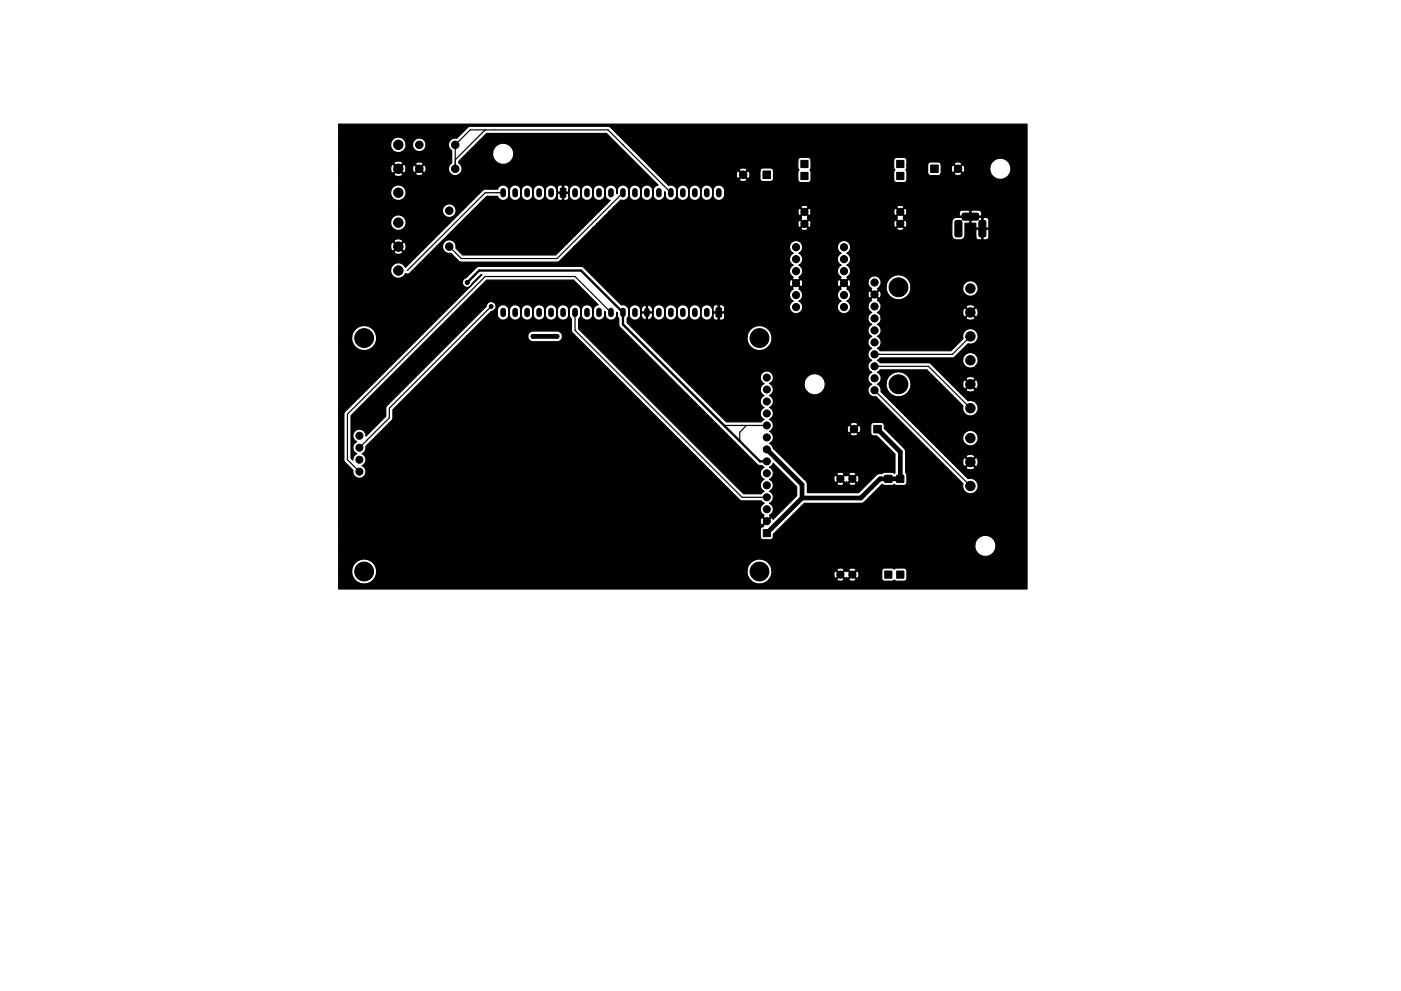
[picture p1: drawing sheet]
<svg xmlns="http://www.w3.org/2000/svg" width="297mm" height="210mm" viewBox="0 0 297 210" stroke-linecap="round" stroke-linejoin="round" font-family="sans-serif">
<g fill="#000" stroke="#000" stroke-width=".21">
<path d="M118.9 40l.8-.1 .2 .2 .1 1.5-.2 .3h-.8l-.2-.2zM161.8 36.3h1.6v1.6h-1.6zM169.8 36.6h1.5v1.5h-1.5zM169.8 34h1.5v1.6h-1.5zM190.1 36.6h1.5v1.5h-1.5zM190.1 34h1.5v1.6h-1.5zM197.3 35h1.6v1.6h-1.6zM202.6 46.9l1-.1 .3 .2v2.9l-.2 .3-.9 .1-.3-.3zM204.1 45.3l3.1-.1 .3 .3v1l-.3 .2h-2.9l-.3-.3zM207.6 46.9l1.1-.1 .3 .2v2.9l-.2 .3-1 .1-.3-.3zM151.9 65.4l.8-.1 .3 .2v1.5l-.2 .3h-.7l-.3-.2zM185.3 90.3h1.6v1.6h-1.6z"/>
<path d="M161.8 112.4h1.5v1.5h-1.5zM187.6 100.8h1.5v1.6h-1.5zM190.1 100.8h1.5v1.6h-1.5zM187.6 121.2h1.5v1.5h-1.5zM190.1 121.2h1.5v1.5h-1.5z"/>
<circle cx="84.5" cy="30.7" r="1"/>
<circle cx="84.5" cy="35.8" r="1"/>
<circle cx="88.9" cy="35.8" r=".8"/>
<circle cx="88.9" cy="30.7" r=".8"/>
<circle cx="96.5" cy="35.8" r=".8"/>
<circle cx="96.5" cy="30.7" r=".8"/>
<circle cx="157.6" cy="37.1" r=".8"/>
<circle cx="203.1" cy="35.8" r=".8"/>
<circle cx="84.5" cy="47.2" r="1"/>
<circle cx="84.5" cy="57.4" r="1"/>
<circle cx="84.5" cy="52.3" r="1"/>
<circle cx="84.5" cy="40.9" r="1"/>
<circle cx="95.2" cy="52.3" r=".8"/>
<circle cx="95.2" cy="44.7" r=".8"/>
<circle cx="99.1" cy="59.9" r=".25"/>
<circle cx="99.1" cy="59.9" r=".4"/>
<circle cx="168.8" cy="52.4" r=".76"/>
<circle cx="168.8" cy="57.5" r=".76"/>
<circle cx="168.8" cy="55" r=".76"/>
<circle cx="170.6" cy="45" r=".76"/>
<circle cx="170.6" cy="47.5" r=".76"/>
<circle cx="178.9" cy="57.5" r=".76"/>
<circle cx="178.9" cy="55" r=".76"/>
<circle cx="178.9" cy="52.4" r=".76"/>
<circle cx="185.4" cy="59.9" r=".76"/>
<circle cx="190.9" cy="45" r=".76"/>
<circle cx="190.9" cy="47.5" r=".76"/>
<circle cx="77.2" cy="71.7" r="2"/>
<circle cx="104.1" cy="65" r=".4"/>
<circle cx="113" cy="71.4" r=".4"/>
<circle cx="113" cy="71.4" r=".12"/>
<circle cx="118.1" cy="71.4" r=".4"/>
<circle cx="161" cy="71.7" r="2"/>
<circle cx="168.8" cy="60.1" r=".76"/>
<circle cx="168.8" cy="62.6" r=".76"/>
<circle cx="168.8" cy="65.1" r=".76"/>
<circle cx="178.9" cy="65.1" r=".76"/>
<circle cx="178.9" cy="62.6" r=".76"/>
<circle cx="178.9" cy="60.1" r=".76"/>
<circle cx="185.4" cy="77.7" r=".76"/>
<circle cx="185.4" cy="67.6" r=".76"/>
<circle cx="185.4" cy="62.5" r=".76"/>
<circle cx="185.4" cy="65" r=".76"/>
<circle cx="185.4" cy="75.2" r=".76"/>
<circle cx="185.4" cy="72.6" r=".76"/>
<circle cx="185.4" cy="70.1" r=".76"/>
<circle cx="190.5" cy="61" r="2"/>
<circle cx="205.7" cy="76.4" r="1"/>
<circle cx="205.7" cy="61.2" r="1"/>
<circle cx="205.7" cy="71.4" r="1"/>
<circle cx="205.7" cy="66.3" r="1"/>
<circle cx="76.2" cy="92.5" r=".75"/>
<circle cx="76.2" cy="97.5" r=".75"/>
<circle cx="76.2" cy="95" r=".75"/>
<circle cx="162.6" cy="97.9" r=".75"/>
<circle cx="162.6" cy="87.7" r=".75"/>
<circle cx="162.6" cy="92.8" r=".75"/>
<circle cx="162.6" cy="80.1" r=".75"/>
<circle cx="162.6" cy="85.2" r=".75"/>
<circle cx="162.6" cy="82.6" r=".75"/>
<circle cx="162.6" cy="95.3" r=".75"/>
<circle cx="162.6" cy="90.3" r=".75"/>
<circle cx="181.1" cy="91.1" r=".8"/>
<circle cx="185.4" cy="80.3" r=".76"/>
<circle cx="185.4" cy="82.8" r=".76"/>
<circle cx="190.5" cy="81.5" r="2"/>
<circle cx="205.7" cy="98" r="1"/>
<circle cx="205.7" cy="86.6" r="1"/>
<circle cx="205.7" cy="93" r="1"/>
<circle cx="205.7" cy="81.5" r="1"/>
<circle cx="76.2" cy="100.1" r=".75"/>
<circle cx="162.6" cy="100.4" r=".75"/>
<circle cx="162.6" cy="103" r=".75"/>
<circle cx="162.6" cy="110.6" r=".75"/>
<circle cx="162.6" cy="108" r=".75"/>
<circle cx="162.6" cy="105.5" r=".75"/>
<circle cx="178.2" cy="101.6" r=".76"/>
<circle cx="180.7" cy="101.6" r=".76"/>
<circle cx="205.7" cy="103.1" r="1"/>
<circle cx="77.2" cy="121.3" r="2"/>
<circle cx="161" cy="121.3" r="2"/>
<circle cx="178.2" cy="121.9" r=".76"/>
<circle cx="180.7" cy="121.9" r=".76"/>
</g>
<g fill="none" stroke="#000" stroke-width="1.2">
<path d="M106.7 40.5v.8M109.2 40.5v.8M111.8 40.5v.8M114.3 40.5v.8M116.8 40.5v.8M121.9 40.5v.8M124.5 40.5v.8M127 40.5v.8M129.5 40.5v.8M132.1 40.5v.8M134.6 40.5v.8M137.2 40.5v.8"/>
<path d="M139.7 40.5v.8M142.2 40.5v.8M144.8 40.5v.8M147.3 40.5v.8M149.9 40.5v.8M152.4 40.5v.8M106.7 65.9v.8M109.2 65.9v.8M111.8 65.9v.8M114.3 65.9v.8M116.8 65.9v.8M119.4 65.9v.8"/>
<path d="M121.9 65.9v.8M124.5 65.9v.8M127 65.9v.8M129.5 65.9v.8M132.1 65.9v.8M134.6 65.9v.8M137.2 65.9v.8M139.7 65.9v.8M142.2 65.9v.8M144.8 65.9v.8M147.3 65.9v.8M149.9 65.9v.8"/>
</g>
<path d="M113 71.4h5.1M162.6 95.3l7.4 7.5v2.9M186.1 91.1l4.8 4.8v5.7h-4.3l-4.1 4.1h-12.5M170 105.7l-7.4 7.4" fill="none" stroke="#000" stroke-width="1"/>
<g fill="none" stroke="#000" stroke-width=".25">
<path d="M96.5 35.8v-5.1l3.2-3.1h29.2l13.3 13.3M102.9 27.6l-6.4 6.3M132.1 30.7h.1M84.5 57.4h.1M106.7 40.9h-3.8l-16.5 16.5M132.1 40.9l-14 14h-20.3l-2.6-2.6M104.1 65l-21.6 21.6v2l-6.3 6.4M121.9 66.3v3.8l35.4 35.4h5.3M129.5 66.3l-7.6-7.6h-19l-29.2 29.2v9.6l2.5 2.6M132.1 66.3h.1M134.6 66.1v.2M185.4 77.7h11.4l8.9 8.9"/>
<path d="M205.7 71.4l-3.8 3.8h-16.5M153.5 90.3h9.1M158.3 90.3l-1.5 1.4v1.9M185.4 82.8l20.3 20.3"/>
</g>
<path d="M99.1 59.9l2.5-2.5h21.6l8.9 8.9v2.5l29 29.1h1.5" fill="none" stroke="#000" stroke-width=".5"/>
<path d="M71.8 26.3h146v98.7h-146v-4h2.8v.5a2.65 2.65 0 0 0 2.9 2.4 2.65 2.65 0 0 0 2.3-2.9h78.6v.5a2.64 2.64 0 0 0 1.9 2.3 2.64 2.64 0 0 0 2.8-.9h14.3l.1 .2 .8 .2 .6-.2 .1-.2h.9a.92 .92 0 0 0 1.6 0l-.8-.8-.8 .8h-.9l-.8-.8-.8 .8h-14.3l.5-.9h13.2a.6 .6 0 0 0 .4 .7l.8-.8h.4l.7 .8 .3-.2 .4 .2 .7-.8h.4l.8 .8 .2-.1 .2-.8-.1-.5-.2-.1h5.1l.1 1.6 .3 .5h1.8l.5-.2 .4 .2h1.8l.3-.2 .2-.3v-1.6a.64 .64 0 0 0-.7-.7h-1.6l-.4 .3-.4-.3h-1.6a.64 .64 0 0 0-.7 .7l-5.2-.1-.8 .8h-.4l-.7-.8-.3 .2-.4-.2-.7 .8h-.4l-.8-.8-.2 .1-.2 .8h-13.2l.1-1.1h13.7l.8 .8 .8-.8h.9l.8 .8 .8-.8-.1-.2-.8-.2-.6 .2-.1 .2h-.9a.92 .92 0 0 0-1.6 0h-13.7l-.1-.4a2.65 2.65 0 0 0-2.8-1.9 2.65 2.65 0 0 0-2.4 2.4h-78.6l-.1-.5a2.65 2.65 0 0 0-2.8-1.9 2.65 2.65 0 0 0-2.3 2.4h-2.8v-5.4h134.9v.4a2.25 2.25 0 0 0 3.4 1.7 2.25 2.25 0 0 0 0-3.8 2.25 2.25 0 0 0-3.4 1.7h-134.9v-4.9h89.4l.2 .6 .2 .1 .8-.8-.8-.8-.2 .1-.2 .8h-89.4v-22.8h1.1v9.8l.2 .4 1.7 1.7v.1a1.39 1.39 0 0 0 1.1 1.5 1.39 1.39 0 0 0 1.6-.9 1.39 1.39 0 0 0-.7-1.7 1.38 1.38 0 0 0 .8-1.3 1.38 1.38 0 0 0-.8-1.2 1.36 1.36 0 0 0 .8-1.6l5.6-5.6 .1-2.2 15.6-15.5h13a1.13 1.13 0 0 0 1.1 1.1h5.3a1.14 1.14 0 0 0 .9-1.2 1.14 1.14 0 0 0-1-1.1h-5.4l-.6 .4-.3 .8h-13l5.3-5.3 .6-.3h.6l.1 1.1a1.24 1.24 0 0 0 1.3 1 1.24 1.24 0 0 0 1.1-1.2l.1-.9v1.1a1.24 1.24 0 0 0 1.3 1 1.24 1.24 0 0 0 1.2-1.2v-.9v1.1a1.24 1.24 0 0 0 1.3 1 1.24 1.24 0 0 0 1.2-1.1l.1-1v1.1a1.24 1.24 0 0 0 1.3 1 1.24 1.24 0 0 0 1.1-1.1l.1-1v1.1a1.24 1.24 0 0 0 1.3 1 1.24 1.24 0 0 0 1.2-1.1v-1l.1 1.1a1.24 1.24 0 0 0 1.3 1 1.24 1.24 0 0 0 1.1-1.1v-1.1a1.28 1.28 0 0 0-1.3-1 1.28 1.28 0 0 0-1.2 1.1 1.27 1.27 0 0 0-1.3-1.1 1.27 1.27 0 0 0-1.3 1.1 1.27 1.27 0 0 0-1.2-1.1 1.27 1.27 0 0 0-1.3 1.1 1.27 1.27 0 0 0-1.3-1.1 1.27 1.27 0 0 0-1.2 1.1 1.27 1.27 0 0 0-1.3-1.2 1.27 1.27 0 0 0-1.3 1.2 1.24 1.24 0 0 0-1.2-1.2 1.24 1.24 0 0 0-1.3 1.2h-.6a1.04 1.04 0 0 0-.2-1.7 1.04 1.04 0 0 0-1.5 .9l-21.1 21.1-.2 .5v1.7l-4.2 4.2a1.39 1.39 0 0 0-2.1-1.2 1.39 1.39 0 0 0 .1 2.4 1.38 1.38 0 0 0-.8 1.3 1.38 1.38 0 0 0 .8 1.3l-.6 .6-.2 .7-.4-.4v-9l28.8-28.8h18.4l5.2 5.3a1.22 1.22 0 0 0-1 1.1v1.1a1.24 1.24 0 0 0 1.3 1 1.24 1.24 0 0 0 1.1-1.1l.1-.7a1.31 1.31 0 0 0 1.2 1.8 1.31 1.31 0 0 0 1.3-1.7l.1 1 .3 .4v1.4l.2 .5 29.1 29 .5 .3h.5l.5 .4a1.38 1.38 0 0 0-.8 1.2 1.38 1.38 0 0 0 .8 1.3 1.38 1.38 0 0 0-.8 1.3 1.38 1.38 0 0 0 .8 1.2l-.6 .5h-3.8l-34.9-34.9v-2.1l.4-.8 .1-1.1v1.1a1.24 1.24 0 0 0 1.3 1 1.24 1.24 0 0 0 1.2-1.1v-1.1a1.28 1.28 0 0 0-1.4-1 1.28 1.28 0 0 0-1.1 1.1 1.24 1.24 0 0 0-1.3-1.1 1.24 1.24 0 0 0-1.2 1.1v1.1l.5 .8v2.4l.2 .5 35.4 35.4 .5 .3h4.1l.6 .5h-.1a1.39 1.39 0 0 0-.7 1.3 1.39 1.39 0 0 0 .8 1.2l-.2 .3 .8 .8 .8-.8-.3-.3h.1a1.39 1.39 0 0 0 .8-1.3 1.39 1.39 0 0 0-.9-1.2 1.38 1.38 0 0 0 .9-1.3 1.38 1.38 0 0 0-.9-1.3 1.38 1.38 0 0 0 .9-1.2 1.38 1.38 0 0 0-.9-1.3 1.38 1.38 0 0 0 .9-1.3 1.38 1.38 0 0 0-.9-1.2l.6-.4 .2-.5 5 5v1.9l-5 5-.1-.3-.3-.1-1.7 1.7 .1 .2-.5 .2-.2 .5v1.5a.64 .64 0 0 0 .6 .6h1.5l.5-.2 .2-.3v-.7l6.5-6.5h12.2l.6-.3 3.7-3.8 .6 .3h1.6l.4-.3 .4 .3h1.6a.64 .64 0 0 0 .7-.6v-1.7l-.3-.4-.1-4.9-4.4-4.5v-.6a.64 .64 0 0 0-.6-.7h-1.6l-.5 .2-.2 .5v1.6a.64 .64 0 0 0 .7 .6h.6l3.8 3.8v4l-.1 .2-.4-.3h-1.6l-.5 .3a1.44 1.44 0 0 0-1.4 .3l-3.7 3.7h-10.8v-1.9h6.2a.92 .92 0 0 0 1.6 0h.9l.1 .2 .8 .2 .6-.2 .1-.2-.8-.8-.8 .8h-.9l-.8-.8-.8 .8h-6.2l-.7-.9h6.3l.2 .6 .2 .1 .8-.8h.4l.7 .8 .3-.2 .4 .2 .7-.8h.4l.8 .8a.92 .92 0 0 0 0-1.6l-.8 .8h-.4l-.7-.8-.3 .2-.4-.2-.7 .8h-.4l-.8-.8-.2 .1-.2 .8h-6.3l-1-1.1h7.9l.8 .8 .8-.8h.9l.8 .8 .8-.8-.1-.2-.8-.2-.6 .2-.1 .2h-.9a.92 .92 0 0 0-1.6 0h-7.9l-5.6-5.5-.2-.6-.6-.4a1.37 1.37 0 0 0 .6-2.1h16.5l.1 .3 .8 .2 .7-.2 .1-.3-.8-.8-.9 .8h-16.5l-.6-.5 .6-.4h15.9l.2 .7 .3 .1 .8-.8h.3l.8 .8a.96 .96 0 0 0 0-1.7l-.8 .9h-.3l-.8-.9-.3 .1-.2 .8h-15.9l.2-.4 .1-.6h16.2l.9 .8 .8-.8a.96 .96 0 0 0-1.7 0h-16.2l-.2-.5-.7-.6h.1a1.39 1.39 0 0 0 .8-1.3 1.39 1.39 0 0 0-.9-1.2 1.38 1.38 0 0 0 .9-1.3 1.38 1.38 0 0 0-.9-1.3 1.38 1.38 0 0 0 .9-1.3 1.38 1.38 0 0 0-.9-1.2l7.4-.1v.4a2.25 2.25 0 0 0 3.4 1.7 2.25 2.25 0 0 0 0-3.8 2.25 2.25 0 0 0-3.4 1.7h-7.2l.2-.1a1.39 1.39 0 0 0 0-2.1 1.39 1.39 0 0 0-2.1 .3 1.39 1.39 0 0 0 .6 2 1.38 1.38 0 0 0-.8 1.2 1.38 1.38 0 0 0 .8 1.3 1.38 1.38 0 0 0-.8 1.3 1.38 1.38 0 0 0 .8 1.3 1.38 1.38 0 0 0-.8 1.2 1.38 1.38 0 0 0 .8 1.3l-.6 .5h-7.4l-18-18h22.4a2.65 2.65 0 0 0 3.6 2.7 2.65 2.65 0 0 0 .8-4.4 2.65 2.65 0 0 0-4.3 1.2l-.1 .5h-22.4l-3-3v-.9l.3-.7v-1.1l.1 1.1a1.25 1.25 0 0 0 1.5 1 1.25 1.25 0 0 0 1-1.5v.4a.92 .92 0 0 0 1.1 1v-1.4h.3v1.4l.2 .1a1.26 1.26 0 0 0 .9-1.5h-2.5l-.1-.6 .1 .4h1.1v-1.4h.3v1.4h1.1l.1-.4v1a1.24 1.24 0 0 0 1.2 1.1 1.24 1.24 0 0 0 1.2-1.1l.1-1v1.1a1.24 1.24 0 0 0 1.3 1 1.24 1.24 0 0 0 1.2-1.1v-1l.1 1.1a1.24 1.24 0 0 0 1.3 1 1.24 1.24 0 0 0 1.1-1.1l.1-1v1.1a1.24 1.24 0 0 0 1.3 1 1.24 1.24 0 0 0 1.2-1.1v-1v1.1a1.24 1.24 0 0 0 1.1 1 1.24 1.24 0 0 0 1.2-.6l.3 .1a.67 .67 0 0 0 1.1 .4v-1.4h.2v1.4l.2 .1a.72 .72 0 0 0 .9-.6v-.7l-.1-.2h-2.2l-.1 .2v.7h-.3l.2-.5-.2-1.5h.3v.7l.1 .2h1v-1.4h.2v1.4h1l.1-.2v-.8a.67 .67 0 0 0-1.1-.4l-.4-.1a.72 .72 0 0 0-.9 .6l-.3-.1a1.29 1.29 0 0 0-1.4-.5 1.29 1.29 0 0 0-.9 1.1 1.27 1.27 0 0 0-1.3-1.1 1.27 1.27 0 0 0-1.3 1.1 1.27 1.27 0 0 0-1.3-1.1 1.27 1.27 0 0 0-1.2 1.1 1.27 1.27 0 0 0-1.3-1.1 1.27 1.27 0 0 0-1.3 1.1 1.27 1.27 0 0 0-1.2-1.1 1.27 1.27 0 0 0-1.3 1.1 1.01 1.01 0 0 0-1.4-1 .92 .92 0 0 0-1.1 1 1.32 1.32 0 0 0-1.3-1.1 1.32 1.32 0 0 0-1.3 1.1 1.23 1.23 0 0 0-1.6-1.1l-2.2-2.2h37.9l.1 .8 .6 .6a1.4 1.4 0 0 0-.4 2.2 1.4 1.4 0 0 0 2.2-.1 1.4 1.4 0 0 0-.5-2.1l.6-.6 .2-.8h7.3l.2 .8 .6 .6a1.4 1.4 0 0 0-.7 1.8 1.4 1.4 0 0 0 1.7 .8 1.4 1.4 0 0 0 1-1.6h3.7l.2 .8 .6 .6a1.39 1.39 0 0 0-.8 1.3 1.39 1.39 0 0 0 .8 1.2 1.39 1.39 0 0 0-.8 1.3 1.39 1.39 0 0 0 .8 1.3 1.39 1.39 0 0 0-.8 1.2 1.39 1.39 0 0 0 .8 1.3 1.39 1.39 0 0 0-.8 1.3 1.39 1.39 0 0 0 .8 1.2 1.39 1.39 0 0 0-.8 1.3 1.39 1.39 0 0 0 .8 1.3 1.39 1.39 0 0 0-.8 1.3 1.39 1.39 0 0 0 .8 1.2 1.4 1.4 0 0 0-.7 1.7 1.4 1.4 0 0 0 1.6 1l18.5 18.4a1.64 1.64 0 0 0 1.4 2.2 1.64 1.64 0 0 0 1.8-1.9 1.64 1.64 0 0 0-2.2-1.3l-2.3-2.4h1.9a1.15 1.15 0 0 0 1.9 0l-1-1-.9 1h-1.9l-1.1-1.1h2.3l.2 .8 .3 .1 1-1h.3l1 1a1.15 1.15 0 0 0 0-1.9l-1 .9h-.3l-1-.9-.3 .1-.2 .9h-2.3l-1.2-1.2h4.2l.9 1 1-1a1.15 1.15 0 0 0-1.9 0h-4.2l-4.1-4.1h7.6v.3a1.64 1.64 0 0 0 2.5 1.3 1.64 1.64 0 0 0 0-2.8 1.64 1.64 0 0 0-2.5 1.2h-7.6l-9.7-9.7a1.38 1.38 0 0 0-.8-1.6l.4-.2h1.5a2.65 2.65 0 0 0 3.5 2.7 2.65 2.65 0 0 0 .9-4.4 2.65 2.65 0 0 0-4.3 1.2l-.1 .5h-1.5a1.39 1.39 0 0 0-.4-2.3l.6-.5h9.9l7.7 7.6a1.64 1.64 0 0 0 1.4 2.1 1.64 1.64 0 0 0 1.8-1.8 1.64 1.64 0 0 0-2.2-1.4l-2.3-2.3h1.9a1.15 1.15 0 0 0 1.9 0l-1-1-.9 1h-1.9l-1.1-1.1h2.3l.2 .8 .3 .1 1-1h.3l1 1a1.15 1.15 0 0 0 0-1.9l-1 .9h-.3l-1-.9-.3 .1-.2 .9h-2.3l-1.2-1.2h4.2l.9 .9 1-.9a1.15 1.15 0 0 0-1.9 0h-4.2l-3.2-3.2-.4-.2h-10.4l-.6-.6 .3-.1h17.8v.3a1.64 1.64 0 0 0 2.5 1.2 1.64 1.64 0 0 0 0-2.7 1.64 1.64 0 0 0-2.5 1.2h-17.8l.3-.4h15.5l.4-.2 2.8-2.8a1.64 1.64 0 0 0 2.1-1.4 1.64 1.64 0 0 0-1.8-1.8 1.64 1.64 0 0 0-1.4 2.2l-2.6 2.5h-15l-.6-.5a1.39 1.39 0 0 0 .8-1.3 1.39 1.39 0 0 0-.8-1.2 1.39 1.39 0 0 0 .8-1.3 1.39 1.39 0 0 0-.8-1.3l.7-.6 .1-.8h18a1.15 1.15 0 0 0 1.9 0l-1-.9-.9 .9h-18l-.1-.5-.6-.5h18a.81 .81 0 0 0 .5 .8l1-.9h.3l1 .9 .2-.1 .3-.9-.3-.8-.2-.1-1 1h-.3l-1-1a.94 .94 0 0 0-.5 1.1l-18.1-.1 .5-.4 .3-.7h18l.9 .9 1-.9-.1-.3-.9-.3-.8 .3-.1 .3h-18l-.1-.8-.7-.6 .2-.4-.8-.7-.8 .7 .2 .3-.5 .4-.3 .8h-3.7l-.3-.6-.5-.4 .7-.6 .1-.7h3.7l.2 .6 .3 .1 .7-.8h.4l.8 .8a.92 .92 0 0 0 0-1.6l-.8 .8h-.4l-.7-.8-.3 .1-.2 .8h-3.7l-.1-.7-.7-.6 .2-.3-.8-.8-.7 .8 .2 .3-.5 .4-.4 .8h-7.3l-.3-.8-.5-.4 .2-.3-.8-.8-.8 .8 .2 .3-.5 .4-.3 .8h-37.9l-2.3-2.4h40.2l.2 .7 .2 .1 .8-.8h.4l.7 .8 .3-.1 .2-.7h7.3l.2 .7 .3 .1 .8-.8h.3l.8 .8a.8 .8 0 0 0 .4-1.1h3.7l.2 .8 .6 .6-.2 .3 .8 .8 .8-.8-.2-.3 .6-.5h1.3a2.64 2.64 0 0 0 2.4 2.9 2.64 2.64 0 0 0 2.8-2.6h11v.4a1.64 1.64 0 0 0 2.5 1.2 1.64 1.64 0 0 0 0-2.8 1.64 1.64 0 0 0-2.5 1.2h-11v-.3a2.65 2.65 0 0 0-2.6-2.4 2.65 2.65 0 0 0-2.6 2.4h-1.3l.1-.1a1.4 1.4 0 0 0-.9-2 1.4 1.4 0 0 0-1.8 1.2h-3.7l-.2-.5h-.2l-.8 .8h-.3l-.8-.8a.75 .75 0 0 0-.5 .8h-7.3v-.1a.6 .6 0 0 0-.5-.7l-.7 .8h-.4l-.8-.8h-.2l-.2 .8h-40.2l-3.4-3.3-.6-.3h-21.8l-.4 .3-2.2 2.1a1.04 1.04 0 0 0-.5 1.8 1.04 1.04 0 0 0 1.8-.5l1.9-1.9h.2l-29.1 29-.2 .6h-1.1v-16.4h2.8a2.65 2.65 0 0 0 3.5 2.7 2.65 2.65 0 0 0 .9-4.4 2.65 2.65 0 0 0-4.3 1.2l-.1 .5h-2.8v-14.3h11a1.64 1.64 0 0 0 1.2 1.8 1.64 1.64 0 0 0 2-1l.4 .2 .5-.2 5.8-5.8h1.1v.3a1.43 1.43 0 0 0 1.8 1.2l1.6 1.7 .6 .2h20.5l.4-.2 3-3.1h45.7l.1 .8 .6 .6a1.4 1.4 0 0 0-.7 1.3 1.4 1.4 0 0 0 .8 1.3 1.39 1.39 0 0 0-.8 1.2 1.39 1.39 0 0 0 .8 1.3l-.2 .3 .8 .8 .8-.8-.2-.3a1.4 1.4 0 0 0 .8-1.3 1.4 1.4 0 0 0-.8-1.2 1.39 1.39 0 0 0 .8-1.3 1.39 1.39 0 0 0-.8-1.3l.6-.6 .2-.8h7.3l.2 .8 .6 .6a1.4 1.4 0 0 0-.8 1.3 1.4 1.4 0 0 0 .9 1.3 1.39 1.39 0 0 0-.9 1.2 1.39 1.39 0 0 0 .9 1.3l-.2 .3 .7 .8 .8-.8-.1-.3a1.4 1.4 0 0 0 .7-1.3 1.4 1.4 0 0 0-.8-1.2 1.39 1.39 0 0 0 .8-1.3 1.39 1.39 0 0 0-.8-1.3 1.4 1.4 0 0 0 .3-2.4 1.4 1.4 0 0 0-2.3 1h-7.3l-.1-.3a1.4 1.4 0 0 0-1.5-1 1.4 1.4 0 0 0-1.2 1.3h-45.7l3.9-3.8h44.2v.2l.8 .2 .7-.2v-.2h18.8a.92 .92 0 0 0 1.6 0l-.8-.8-.8 .8h-18.8l-.7-.8-.8 .8h-44.2l.9-.9h42.7a.6 .6 0 0 0 .4 .7l.8-.8h.3l.8 .8 .3-.1 .2-.6h17.5a.6 .6 0 0 0 .4 .7l.8-.8h.4l.7 .8 .3-.1 .2-.5-.1-.6h9.6v3l.5 .6 .3 .2h1.2l.5-.3 .2-.3h2.4a.64 .64 0 0 0 .6 .6h.5l.2-.2v-2.1h.2v2.1l.2 .2h.4l.5-.2 .2-.4v-1.5l-.2-.2h-2.4l-.2 .2v1.5h-2.4l.1-2.9h.9l.1-.2v-1.1h.3v1.1l.1 .2h.9v.8l.2 .2h1.1v-2.1h.2v2.1h1.1l.2-.2v-1.4a.64 .64 0 0 0-.7-.7h-.4l-.2 .2-.4-.2h-5.4l-.5 .3-.3 .7h-9.6l-.1-.3-.3-.1-.7 .8h-.4l-.8-.8a.75 .75 0 0 0-.4 .9h-17.5v-.2a.6 .6 0 0 0-.5-.7l-.8 .8h-.3l-.8-.8-.2 .1-.2 .8h-42.7l1.6-1.7h41.7l.2 .3-.2 .3 .8 .8 .7-.8-.2-.3 .2-.3h18.8l.2 .3-.2 .3 .8 .8 .8-.8-.2-.3 .2-.3-.8-.8-.8 .8h-18.8l-.7-.8-.8 .8h-41.7l.9-.9h40.2l.2 .7h.2l.8-.7h.3l.8 .7h.3l.2-.7h17.5l.2 .7h.2l.8-.7h.4l.7 .7h.3l.2-.5h11.1v.5l.1 .1h2.1v-1.1h.3v1.1h2.1l.1-.1v-.7l-.5-.4h-1.6l-.4 .1-.1-.1h-1.5a.64 .64 0 0 0-.6 .6h-11.1l-.2-1h-.3l-.7 .8h-.4l-.8-.8a.75 .75 0 0 0-.4 .8h-17.5v-.1a.6 .6 0 0 0-.5-.7l-.8 .8h-.3l-.8-.8h-.2l-.2 .8h-40.2l1.1-1h39.7l.8 .8 .7-.8h18.8l.8 .8 .8-.8-.1-.3-.8-.1-.6 .1-.1 .3h-18.8a.92 .92 0 0 0-1.5 0h-39.7l1.5-1.6a1.24 1.24 0 0 0 1.7-1l.1-1v1.1a1.24 1.24 0 0 0 1.3 1 1.24 1.24 0 0 0 1.2-1.1v-1v1.1a1.24 1.24 0 0 0 1.3 1 1.24 1.24 0 0 0 1.2-1.1v-1.1a1.28 1.28 0 0 0-1.4-1 1.28 1.28 0 0 0-1.1 1.1 1.27 1.27 0 0 0-1.3-1.1 1.27 1.27 0 0 0-1.3 1.1 1.29 1.29 0 0 0-1.6-1.1 1.29 1.29 0 0 0-.9 1.8v-.7a1.24 1.24 0 0 0-1.3-1.1 1.24 1.24 0 0 0-1.2 1.1l.1 1.4 .4 .5 .6 .2-11.6 11.6h-19.7l-1.5-1.5a1.44 1.44 0 0 0-1.1-1.7 1.44 1.44 0 0 0-1.7 1.3h-1.1l10.5-10.5h2.3v.1a1.24 1.24 0 0 0 1.4 .7 1.24 1.24 0 0 0 1-1.1l.1-1v1.1a1.24 1.24 0 0 0 1.3 1 1.24 1.24 0 0 0 1.2-1.1v-1v1.1a1.24 1.24 0 0 0 1.3 1 1.24 1.24 0 0 0 1.2-1.1l.1-1v1.1a1.24 1.24 0 0 0 1.3 1 1.24 1.24 0 0 0 1.1-1.1l.1-1v1.1a1.24 1.24 0 0 0 1 1 1.24 1.24 0 0 0 1.3-.6l.3 .1a.67 .67 0 0 0 1.1 .4v-1.4h.2v1.4l.2 .1a.72 .72 0 0 0 .9-.6v-.7l-.1-.2h-2.2l-.2 .2v.7h-.2l.2-.5-.2-1.5h.2v.7l.2 .2h1v-1.4h.2v1.4h1l.2-.4v1.1a1.24 1.24 0 0 0 1.3 1 1.24 1.24 0 0 0 1.2-1.1v-1v1.1a1.24 1.24 0 0 0 1.3 1 1.24 1.24 0 0 0 1.2-1.1l.1-1v1.1a1.24 1.24 0 0 0 1.3 1 1.24 1.24 0 0 0 1.1-1.1v-1.1a1.28 1.28 0 0 0-1.3-1 1.28 1.28 0 0 0-1.2 1.1 1.27 1.27 0 0 0-1.3-1.1 1.27 1.27 0 0 0-1.2 1.1 1.27 1.27 0 0 0-1.3-1.1 1.27 1.27 0 0 0-1.3 1.1v-.6a.67 .67 0 0 0-1.1-.4l-.4-.1a.72 .72 0 0 0-1 .6l-.2-.1a1.29 1.29 0 0 0-1.4-.5 1.29 1.29 0 0 0-1 1.1 1.27 1.27 0 0 0-1.2-1.1 1.27 1.27 0 0 0-1.3 1.1 1.27 1.27 0 0 0-1.3-1.1 1.27 1.27 0 0 0-1.2 1.1 1.27 1.27 0 0 0-1.3-1.1 1.27 1.27 0 0 0-1.3 1.1 1.23 1.23 0 0 0-1.1-1.1 1.23 1.23 0 0 0-1.3 .8h-2.6l-.6 .3-16.3 16.3-.1-.1a1.64 1.64 0 0 0-1.8-.8 1.64 1.64 0 0 0-1.3 1.4h-11v-3.7h11.7l.1 .2 .9 .3 .8-.3 .1-.2-.9-1-1 1h-11.7v-1.1h11a.81 .81 0 0 0 .5 .9l1-1h.3l1 1 .3-.1 .2-.9-.2-.8-.3-.1-1 .9h-.3l-1-.9a.94 .94 0 0 0-.5 1h-11v-1.2h11.7l1 .9 .9-.9-.1-.3-.9-.2-.8 .2-.1 .3h-11.7v-4.1h11a1.64 1.64 0 0 0 2.2 1.7 1.64 1.64 0 0 0 .6-2.8 1.64 1.64 0 0 0-2.7 .8l-.1 .3h-11v-2.5h22a1.44 1.44 0 0 0 2 1.4 1.44 1.44 0 0 0 .4-2.4 1.44 1.44 0 0 0-2.3 .7l-.1 .3h-22v-3.9h11a1.64 1.64 0 0 0 2.2 1.7 1.64 1.64 0 0 0 .6-2.7 1.64 1.64 0 0 0-2.7 .7l-.1 .3h-11v-3.8h11.7a1.15 1.15 0 0 0 1.9 0l-.1-.1h2.8a.96 .96 0 0 0 1.6 0l-.8-.8-.8 .8h-2.8l-.8-.8-1 .9h-11.7v-1h11a.81 .81 0 0 0 .5 .9l1-1h.3l1 1 .3-.1 .2-.8h1.4a.63 .63 0 0 0 .4 .7l.8-.8h.4l.8 .8 .2-.1 .2-.8-.2-.6-.2-.1-.8 .8h-.4l-.8-.8a.78 .78 0 0 0-.4 .9h-1.4v-.2a.81 .81 0 0 0-.5-.8l-1 .9h-.3l-1-.9h-.2l-.3 1h-11v-1.2h11.7l1 .9 .8-.8h2.8l.8 .8 .8-.8-.1-.2-.8-.2-.6 .2-.1 .2h-2.8l.1-.1-.1-.3-.9-.2-.8 .2-.1 .3h-11.7v-4.1h11a1.64 1.64 0 0 0 1.6 1.8 1.64 1.64 0 0 0 1.7-1.8h1.4v.3a1.44 1.44 0 0 0 1.5 1.3 1.44 1.44 0 0 0 1.3-1.6h4.8l.1 .8 .6 .5v2a1.39 1.39 0 0 1-.6 1.2 1.44 1.44 0 0 0 .6 2 1.44 1.44 0 0 0 2-.6 1.44 1.44 0 0 0-.5-1.9v-.4l1.8-1.8h5.3v.5a2.25 2.25 0 0 0 3.5 1.6 2.25 2.25 0 0 0 0-3.8 2.25 2.25 0 0 0-3.5 1.7h-5.3l4.1-4.1h25.4l10.9 11-.5 .2-.4 .5-.1 1.4a1.24 1.24 0 0 0 1.2 1.1 1.24 1.24 0 0 0 1.2-1.1l.1-.7a1.29 1.29 0 0 0 .9 1.8 1.29 1.29 0 0 0 1.6-1.1v-1l.1 1.1a1.24 1.24 0 0 0 1.3 1 1.24 1.24 0 0 0 1.1-1.1l.1-1v1.1a1.24 1.24 0 0 0 1.3 1 1.24 1.24 0 0 0 1.2-1.1v-1v1.1a1.24 1.24 0 0 0 1.3 1 1.24 1.24 0 0 0 1.2-1.1l.1-1v1.1a1.24 1.24 0 0 0 1.3 1 1.24 1.24 0 0 0 1.1-1.1v-1.1a1.28 1.28 0 0 0-1.3-1 1.28 1.28 0 0 0-1.2 1.1 1.27 1.27 0 0 0-1.3-1.1 1.27 1.27 0 0 0-1.2 1.1 1.27 1.27 0 0 0-1.3-1.1 1.27 1.27 0 0 0-1.3 1.1 1.27 1.27 0 0 0-1.3-1.1 1.27 1.27 0 0 0-1.2 1.1 1.24 1.24 0 0 0-1.7-1.1l-1.3-1.2h16.2a.96 .96 0 0 0 1.7 0l-.8-.8-.9 .8h-16.2l-.9-1h16.5l.2 .7 .3 .1 .8-.8h.3l.9 .8a.98 .98 0 0 0 0-1.6h2.5v1.6a.64 .64 0 0 0 .7 .6h1.6l.4-.2 .2-.4v-1.6a.64 .64 0 0 0-.6-.7l-1.8 .1-.3 .1-.2 .5h-2.5l-.9 .8h-.3l-.8-.8a.78 .78 0 0 0-.5 .8h-16.5l-1.1-1h18.2l.9 .8 .8-.8-.1-.3-.8-.2-.7 .2-.1 .3h-18.2l-2-2.1h32.7v1.7l.2 .4-.2 .3v1.7a.64 .64 0 0 0 .6 .6h1.6l.5-.4 .1-1.7-.3-.5 .2-.4 .1-1.7h17.5v1.7l.2 .4-.2 .3v1.7a.64 .64 0 0 0 .6 .6h1.7l.4-.3 .1-1.8-.3-.5 .3-.4v-.7h4.4v1.7l.2 .4 .3 .1h1.8l.5-.4h2.8a.96 .96 0 0 0 1.6 0l-.8-.8-.8 .8h-2.8l.1-.9h2.1l.2 .6 .2 .1 .8-.8h.4l.8 .8a.82 .82 0 0 0 .4-1h5.4v.4a2.25 2.25 0 0 0 3.4 1.7 2.25 2.25 0 0 0 0-3.8 2.25 2.25 0 0 0-3.4 1.7h-5.4l-.1-.5-.3-.1-.8 .8h-.4l-.8-.8a.78 .78 0 0 0-.4 .9h-2.1l-.1-1.1h2.8l.8 .8 .8-.8v-.2l-.9-.2-.6 .2-.1 .2h-2.8l-.5-.4h-1.7a.64 .64 0 0 0-.6 .6h-4.4v-1a.64 .64 0 0 0-.7-.6h-1.6l-.4 .3-.1 .3h-17.5a.64 .64 0 0 0-.7-.6h-1.6l-.4 .3-.1 .3h-32.7l-7.1-7-.5-.2h-29.2l-.5 .2-2.4 2.3h-.1a1.44 1.44 0 0 0-1.6 1.3h-4.8v-.3a1.44 1.44 0 0 0-1.5-1 1.44 1.44 0 0 0-1.3 1.3h-1.4a1.64 1.64 0 0 0-1.6-1.5 1.64 1.64 0 0 0-1.7 1.5h-11z" fill="#000" stroke="#000" stroke-width=".25"/>
</svg>
